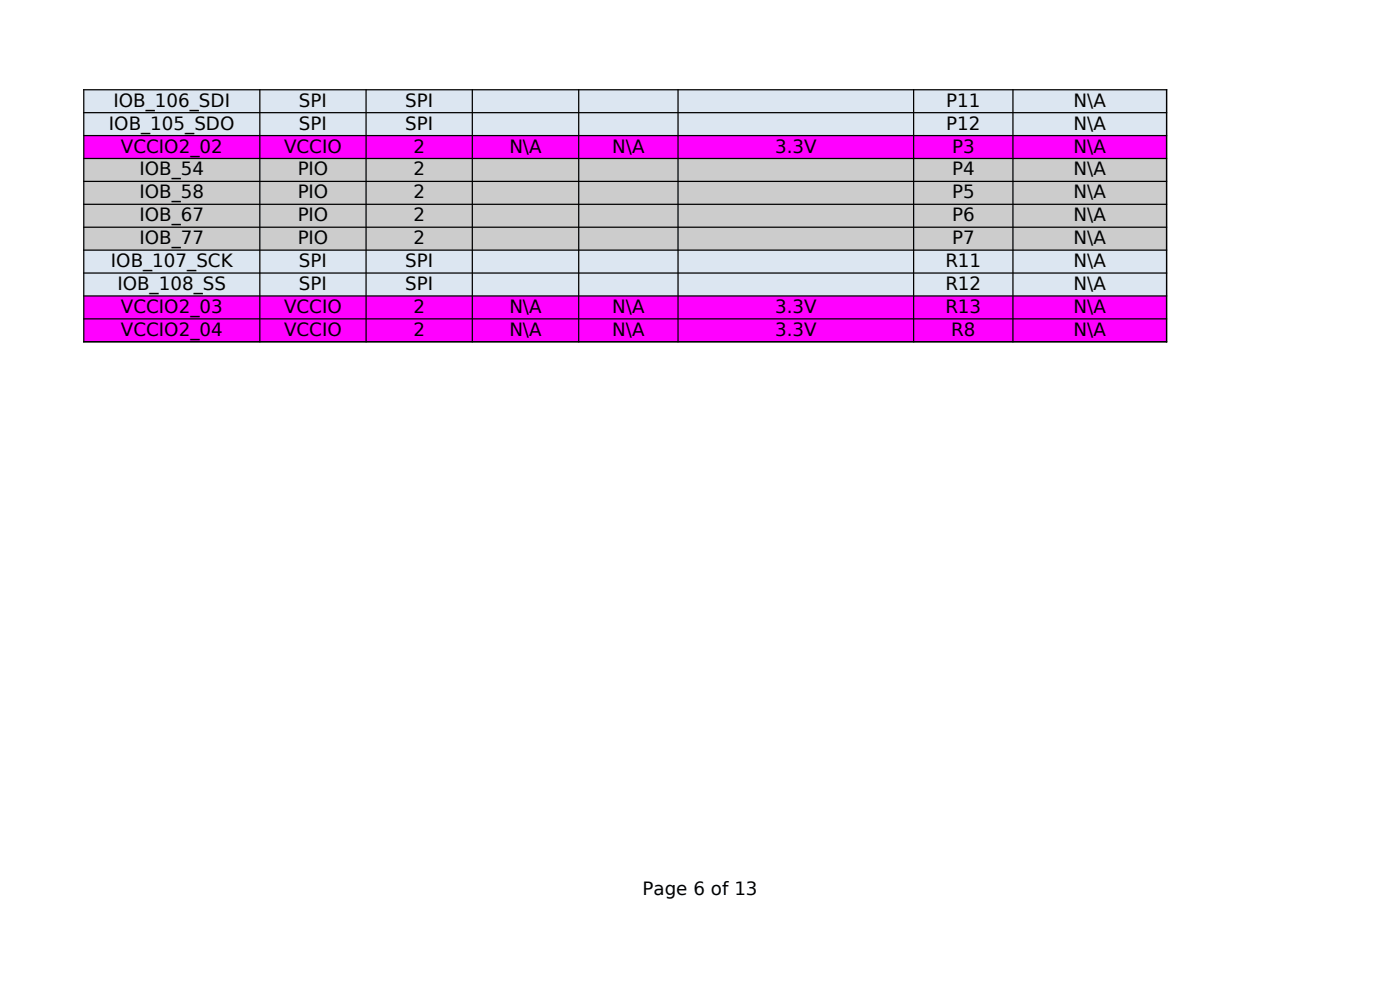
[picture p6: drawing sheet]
<svg xmlns="http://www.w3.org/2000/svg" width="297mm" height="210mm" viewBox="0 0 297 210" stroke-linecap="round" stroke-linejoin="round" font-family="sans-serif">
<defs><g id="words">
<g font-size="3.9">
<text x="24.1" y="22.7">IOB_106_SDI</text>
<text x="63.4" y="22.7">SPI</text>
<text x="86" y="22.7">SPI</text>
<text x="200.7" y="22.7">P11</text>
<text x="227.8" y="22.7">N\A</text>
<text x="23.1" y="27.5">IOB_105_SDO</text>
<text x="63.4" y="27.5">SPI</text>
<text x="86" y="27.5">SPI</text>
<text x="200.7" y="27.5">P12</text>
<text x="227.8" y="27.5">N\A</text>
<text x="25.7" y="32.4">VCCIO2_02</text>
<text x="60.2" y="32.4">VCCIO</text>
<text x="87.7" y="32.4">2</text>
<text x="108.1" y="32.4">N\A</text>
<text x="129.9" y="32.4">N\A</text>
<text x="164.4" y="32.4">3.3V</text>
<text x="202" y="32.4">P3</text>
<text x="227.8" y="32.4">N\A</text>
<text x="29.6" y="37.2">IOB_54</text>
<text x="63.2" y="37.2">PIO</text>
<text x="87.7" y="37.2">2</text>
<text x="202" y="37.2">P4</text>
<text x="227.8" y="37.2">N\A</text>
<text x="29.6" y="42.1">IOB_58</text>
<text x="29.6" y="47">IOB_67</text>
<text x="63.2" y="42.1">PIO</text>
<text x="63.2" y="47">PIO</text>
<text x="87.7" y="42.1">2</text>
<text x="87.7" y="47">2</text>
<text x="202" y="42.1">P5</text>
<text x="202" y="47">P6</text>
<text x="227.8" y="42.1">N\A</text>
<text x="227.8" y="47">N\A</text>
<text x="29.6" y="51.8">IOB_77</text>
<text x="63.2" y="51.8">PIO</text>
<text x="87.7" y="51.8">2</text>
<text x="202" y="51.8">P7</text>
<text x="227.8" y="51.8">N\A</text>
<text x="23.5" y="56.7">IOB_107_SCK</text>
<text x="63.4" y="56.7">SPI</text>
<text x="86" y="56.7">SPI</text>
<text x="200.5" y="56.7">R11</text>
<text x="227.8" y="56.7">N\A</text>
<text x="24.9" y="61.5">IOB_108_SS</text>
<text x="63.4" y="61.5">SPI</text>
<text x="86" y="61.5">SPI</text>
<text x="200.5" y="61.5">R12</text>
<text x="227.8" y="61.5">N\A</text>
<text x="25.7" y="66.4">VCCIO2_03</text>
<text x="25.7" y="71.2">VCCIO2_04</text>
<text x="60.2" y="66.4">VCCIO</text>
<text x="60.2" y="71.2">VCCIO</text>
<text x="87.7" y="66.4">2</text>
<text x="87.7" y="71.2">2</text>
<text x="108.1" y="66.4">N\A</text>
<text x="108.1" y="71.2">N\A</text>
<text x="129.9" y="66.4">N\A</text>
<text x="129.9" y="71.2">N\A</text>
<text x="164.4" y="66.4">3.3V</text>
<text x="164.4" y="71.2">3.3V</text>
<text x="200.5" y="66.4">R13</text>
<text x="201.8" y="71.2">R8</text>
<text x="227.8" y="66.4">N\A</text>
<text x="227.8" y="71.2">N\A</text>
<text x="136.3" y="189.8">Page 6 of 13</text>
</g>
</g></defs>
<path d="M17.8 19h229.7v9.7h-229.7z" fill-rule="evenodd" fill="#dce6f1"/>
<path d="M17.8 28.7h229.7v4.9h-229.7z" fill-rule="evenodd" fill="#f0f"/>
<path d="M17.8 33.6h229.7v19.4h-229.7z" fill-rule="evenodd" fill="#ccc"/>
<path d="M17.8 53h229.7v9.8h-229.7z" fill-rule="evenodd" fill="#dce6f1"/>
<path d="M17.8 62.8h229.7v9.7h-229.7z" fill-rule="evenodd" fill="#f0f"/>
<g fill="none" stroke="#000" stroke-width=".26">
<path d="M17.6 19h230M17.8 18.9v53.7M55.1 18.9v53.7M77.7 18.9v53.7M100.2 18.9v53.7M122.8 18.9v53.7M143.8 18.9v53.7M193.8 18.9v53.7M214.9 18.9v53.7M247.5 18.9v53.7M17.6 23.9h230M17.6 28.8h230"/>
<path d="M17.6 33.6h230M17.6 38.5h230M17.6 43.3h230M17.6 48.2h230M17.6 53.1h230M17.6 57.9h230M17.6 62.8h230M17.6 67.6h230M17.6 72.5h230"/>
</g>
<use href="#words"/>
</svg>
